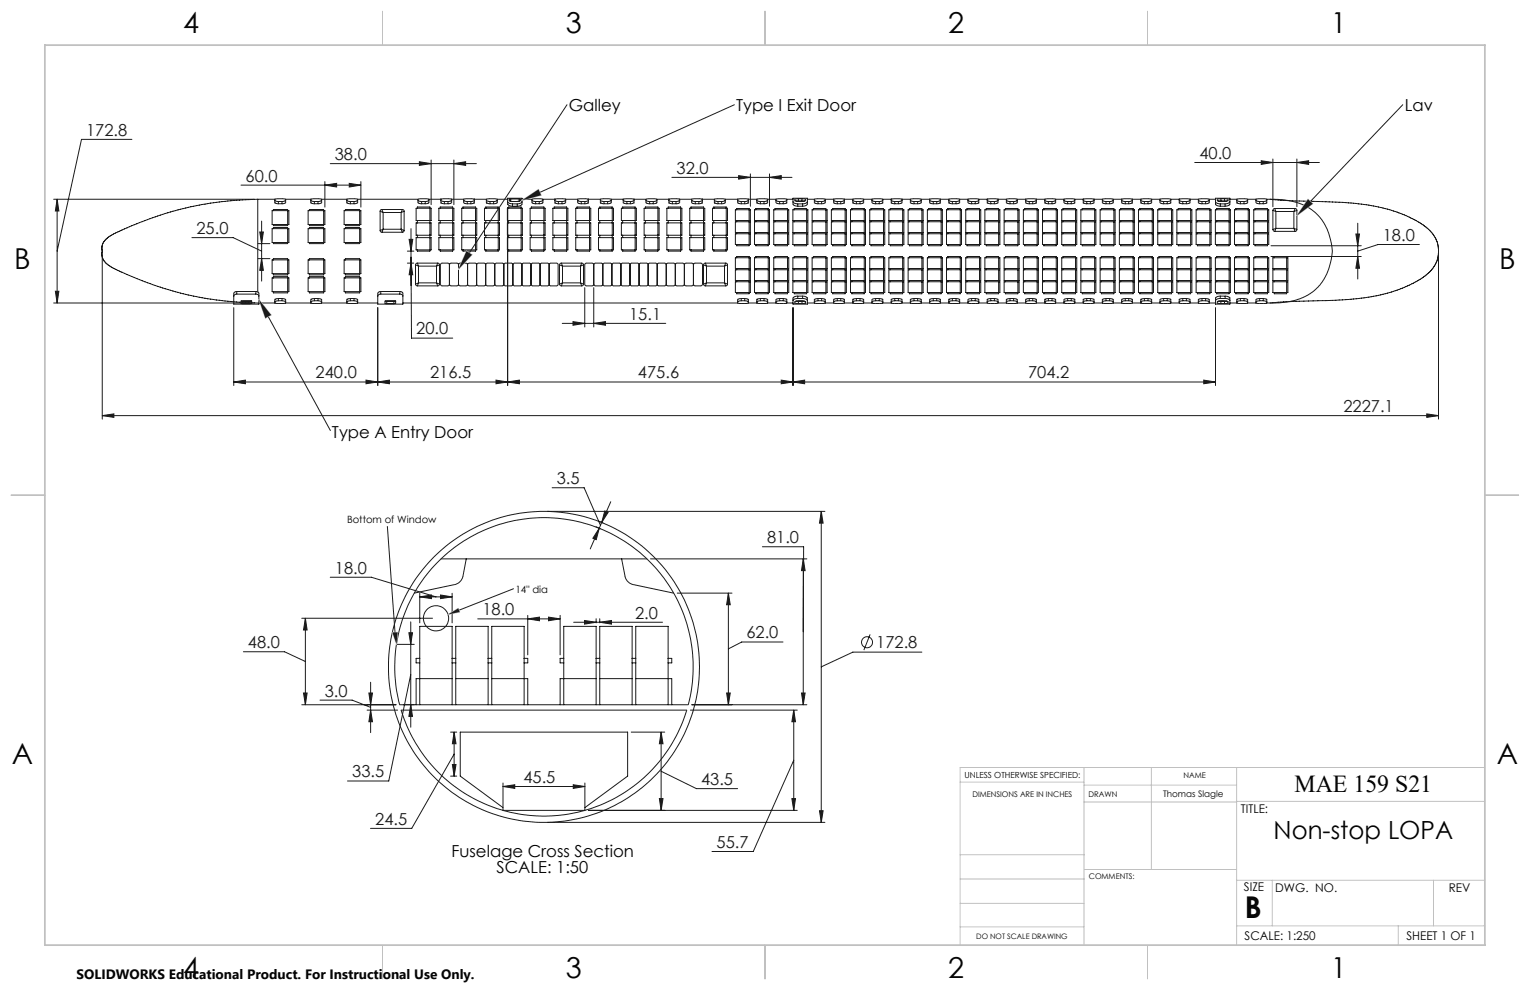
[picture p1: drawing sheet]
<svg xmlns="http://www.w3.org/2000/svg" width="432mm" height="279mm" viewBox="0 0 432 279" stroke-linecap="round" stroke-linejoin="round" font-family="sans-serif">
<defs><g id="words">
<text font-size="8.5" x="351.3" y="259">B</text>
<g font-size="8.1">
<text x="51.7" y="9.3">4</text>
<text x="159.7" y="9.3">3</text>
<text x="267.6" y="9.3">2</text>
<text x="375.6" y="9.3">1</text>
<text x="4" y="76">B</text>
<text x="423.1" y="76">B</text>
<text x="3.3" y="215.7">A</text>
<text x="422.4" y="215.7">A</text>
<text x="51.7" y="276">4</text>
<text x="159.7" y="276">3</text>
<text x="267.6" y="276">2</text>
<text x="375.6" y="276">1</text>
</g>
<text font-size="7.1" x="359.4" y="236.9">Non-stop LOPA</text>
<text font-size="6.9" x="365.3" y="223.6">MAE 159 S21</text>
<g font-size="4.7" fill="#010000">
<text x="160.5" y="31.4">Galley</text>
<text x="207.8" y="31.4">Type I Exit Door</text>
<text x="396.5" y="31.4">Lav</text>
<text x="93.7" y="123.7">Type A Entry Door</text>
<text x="127.4" y="241.9">Fuselage Cross Section</text>
<text x="140.2" y="246.4">SCALE: 1:50</text>
</g>
<g font-size="4.7" fill="#191924">
<text x="24.3" y="38.3">172.8</text>
<text x="94.5" y="45.1">38.0</text>
<text x="338.5" y="44.8">40.0</text>
<text x="69.3" y="51.2">60.0</text>
<text x="190.9" y="49">32.0</text>
<text x="55.5" y="66">25.0</text>
<text x="390.2" y="68">18.0</text>
<text x="117.5" y="94.4">20.0</text>
<text x="177.6" y="90.2">15.1</text>
<text x="89.1" y="106.8">240.0</text>
<text x="121.4" y="106.8">216.5</text>
<text x="180" y="106.8">475.6</text>
<text x="290.1" y="106.8">704.2</text>
<text x="379.1" y="116.3">2227.1</text>
<text x="157.1" y="136.6">3.5</text>
<text x="216.5" y="153.3">81.0</text>
<text x="94.5" y="161.9">18.0</text>
<text x="136.1" y="173.6">18.0</text>
<text x="179.2" y="174.6">2.0</text>
<text x="70" y="182.9">48.0</text>
<text x="210.6" y="180.2">62.0</text>
<text x="247.3" y="183">172.8</text>
<text x="91.6" y="196.6">3.0</text>
<text x="99.4" y="219.4">33.5</text>
<text x="147.7" y="220.9">45.5</text>
<text x="197.8" y="221.5">43.5</text>
<text x="105.9" y="232.7">24.5</text>
<text x="202.2" y="239.3">55.7</text>
</g>
<text font-size="3.8" x="21.6" y="276.3">SOLIDWORKS Educational Product. For Instructional Use Only.</text>
<g font-size="3.4">
<text x="350.2" y="229.5">TITLE:</text>
<text x="351.1" y="251.6">SIZE</text>
<text x="359.9" y="251.6">DWG. NO.</text>
<text x="408.9" y="251.7">REV</text>
<text x="351.2" y="265.2">SCALE: 1:250</text>
<text x="396.9" y="265.2">SHEET 1 OF 1</text>
</g>
<g font-size="2.8" fill="#010000">
<text x="97.9" y="147.5">Bottom of Window</text>
<text x="145.5" y="167.3">14&quot; dia</text>
</g>
<text font-size="2.5" x="328.3" y="224.9">Thomas Slagle</text>
<text font-size="2.4" x="272.2" y="219.7">UNLESS OTHERWISE SPECIFIED:</text>
<g font-size="2.2">
<text x="334" y="219.7">NAME</text>
<text x="274.4" y="224.9">DIMENSIONS ARE IN INCHES</text>
<text x="307.2" y="224.9">DRAWN</text>
<text x="307.3" y="248.1">COMMENTS:</text>
</g>
<text font-size="2.1" x="275.5" y="265.1">DO NOT SCALE DRAWING</text>
</g></defs>
<g fill="none" stroke="#191924" stroke-width=".28">
<path d="M37.2 39.3h-14.2l-6.9 31.6M160 29.6l-27.6 41.8M207.3 29.6l-54.9 24.7M395.9 29.6l-26.1 27.3M15.1 56.2h56.7M16.1 56.2l.5 3.3h-1zM16.1 56.2v29.3M68 52.2h33.8M72.7 56.2h4.9M72.7 56.2v26.2M72.7 56.2l-5.9 .3-7.4 .8a89.2 89.2 0 0 0-19.3 5.2 47.9 47.9 0 0 0-10 4.8 3.4 3.4 0 0 0-1.3 3.4 3.7 3.7 0 0 0 1.6 4 89.9 89.9 0 0 0 34.8 10.4l7.5 .4M76.8 59.4h4.7v4h-4.7z"/>
<path d="M77.2 59.4v-.3h4v4.6h-4v-.3M77.5 56.6l1.1 .3M77.5 56.3l2.1-.2 1 .2M77.5 56.3v.9l1.1 .3M78.6 56.9h1M78.6 57.5h1M78.6 56.9v.6M79.6 56.9v.6M80.6 56.6l-1 .3M87 59.4h4.7v4h-4.7zM87.3 59.4v-.3h4v4.6h-4v-.3M87.7 56.3v.9l1 .3"/>
<path d="M87.7 56.6l1 .3M87.7 56.3l2-.2 1.1 .2M87.7 56.2l-7.1 .1v.9l-1 .3M88.7 56.9h1M88.7 57.5h1M88.7 56.9v.6M89.7 56.9v.6M90.8 56.6l-1.1 .3M90.8 57.2l-.3 .2-.8 .1M91.7 52.2l3.3-.4v1zM91.7 51.3v7.2M93.2 46.2h41.2"/>
<path d="M97.1 59.4h4.7v4h-4.7zM97.5 59.4v-.3h4v4.6h-4v-.3M97.9 56.3v.9l1 .3M97.9 56.6l1 .3M97.9 56.3l2-.2 1 .2M97.9 56.2h-7.1v.9M98.6 51.8l3.2 .4-3.2 .6zM98.9 56.9h1M98.9 57.5h1M98.9 56.9v.6M99.9 56.9v.6M99.9 57.5l1-.3v-1l17.1 .1v.9l1 .3"/>
<path d="M100.9 56.6l-1 .3M101.8 51.3v7.2M107.3 59.6v5.5M107.3 59.6l.8 .4M107.8 59.1l-.4 .2-.1 .3M107.8 59.1l.3 .9M107.8 59.1h5.8M108.1 60v4.7M108.1 60h5.1M113.2 60v4.7M113.6 59.1l-.4 .9M113.6 59.1l.3 .2 .2 .3"/>
<path d="M114.1 59.6l-.9 .4M114.1 59.6v5.5M117.4 58.8h4.3v3.4h-4.3zM117.8 58.8v-.4h3.5v12.5h-3.5v-.4M118 56.6l1 .3M118 56.3l2-.2 1 .2M118.4 45.6l3.3 .6-3.3 .5zM119 56.9h1M119 57.5h1M119 56.9v.6M120 56.9v.6M121 56.2l3.4 .1v.9l1 .3"/>
<path d="M121 56.6l-1 .3M121 56.3v.9l-1 .3M121.7 45.2v12.5M123.9 58.8h4.2v3.4h-4.2zM124.2 58.8v-.4h3.5v12.5h-3.5v-.4M124.4 56.6l1 .3M124.4 56.3l2-.2 1.1 .2M125.4 56.9h1M125.4 57.5h1M125.4 56.9v.6M126.4 56.9v.6M126.4 57.5l1.1-.3v-1l3.3 .1v.9l1.1 .3"/>
<path d="M127.5 56.6l-1.1 .3M128.1 46.2l3.3-.6v1.1zM128.1 45.2v12.5M130.3 58.8h4.2v3.4h-4.2zM130.7 58.8v-.4h3.5v12.5h-3.5v-.4M130.8 56.6l1.1 .3M130.8 56.3l2.1-.2 1 .2M131.9 56.9h1M131.9 57.5h1M131.9 56.9v.6M132.9 56.9v.6M132.9 57.5l1-.3v-.9l3.4-.1v1l1 .3"/>
<path d="M133.9 56.6l-1 .3M136.7 58.8h4.3v3.4h-4.3zM137.1 58.8v-.4h3.5v12.5h-3.5v-.4M137.3 56.6l1 .3M137.3 56.3l2-.2 1 .2M138.3 56.9h1M138.3 57.5h1M138.3 56.9v.6M139.3 56.9v.6M140.3 56.6l-1 .3M143.2 58.8h4.2v3.4h-4.2M143.3 58.6v50.2"/>
<path d="M143.3 56.9l.5 .5 .8 .1M143.3 56.2l-3 .1v.9l-1 .3M143.5 58.8v-.4h3.6v12.5h-3.6v-.4M143.7 56.3v.3M143.7 56.6l1 .3M143.8 56.6l1 .3M143.8 56.3v.3M144.6 58.2l-.8-.1-.5-.4v-1.7h4l-.1 1.8-1.2 .4M144.6 58.2v-.7h1.4v.7M144.6 58.2h1.4M144.7 56.1l-1 .2M144.8 56.1l2 .2"/>
<path d="M144.8 56.1l-1 .2M145.7 56.1l1.1 .2M146.8 56.3l-.1 .4-1 .2M146.8 56.6l-.7 .3h-1.4M146.8 56.3v.3M147.3 56.9l-.4 .5-.9 .1M147.3 56.2l2.8 .1v.9l1.1 .3M149.6 58.8h4.2v3.4h-4.2zM150 58.8v-.4h3.5v12.5h-3.5v-.4M150.1 56.6l1.1 .3M150.1 56.3l2.1-.2 1 .2M151.2 56.9h1"/>
<path d="M151.2 57.5h1M151.2 56.9v.6M152.2 56.9v.6M153.2 56.2l3.4 .1v.9l1 .3M153.2 56.6l-1 .3M153.2 56.3v.9l-1 .3M156 58.8h4.3v3.4h-4.3zM156.4 58.8v-.4h3.5v12.5h-3.5v-.4M156.6 56.6l1 .3M156.6 56.3l2-.2 1 .2M157.6 56.9h1M157.6 57.5h1"/>
<path d="M157.6 56.9v.6M158.6 57.5l1-.3v-.9l3.4-.1v1l1 .3M158.6 56.9v.6M159.6 56.6l-1 .3M162.5 58.8h4.2v3.4h-4.2zM162.8 58.8v-.4h3.6v12.5h-3.6v-.4M163 56.6l1 .3M163 56.3l2.1-.2 1 .2M164 56.9h1.1M164 57.5h1.1M164 56.9v.6M165.1 57.5l1-.3v-1l3.3 .1v.9l1.1 .3"/>
<path d="M165.1 56.9v.6M166.1 56.6l-1 .3M168.9 58.8h4.2v3.4h-4.2zM169.3 58.8v-.4h3.5v12.5h-3.5v-.4M169.4 56.6l1.1 .3M169.4 56.3l2.1-.2 1 .2M170.5 56.9h1M170.5 57.5h1M170.5 56.9v.6M171.5 57.5l1-.3v-.9l3.4-.1v1.1l1 .2M171.5 56.9v.6M172.5 56.6l-1 .3"/>
<path d="M175.4 58.8h4.2v3.4h-4.2zM175.7 58.8v-.4h3.5v12.5h-3.5v-.4M175.9 56.6l1 .3M175.9 56.3l2-.2 1 .2M176.9 56.9h1M176.9 57.5h1M176.9 56.9v.6M177.9 56.9v.6M177.9 57.5l1-.3v-.9l3.4-.1v1l1 .3M178.9 56.6l-1 .3M181.8 58.8h4.2v3.4h-4.2zM182.1 58.8v-.4h3.6v12.5h-3.6v-.4"/>
<path d="M182.3 56.6l1 .3M182.3 56.3l2.1-.2 1 .2M183.3 56.9h1.1M183.3 57.5h1.1M183.3 56.9v.6M184.4 56.9v.6M185.3 56.2l3.5 .1v.9l1 .3M185.4 56.6l-1 .3M185.4 56.3v.9l-1 .3M188.2 58.8h4.2v3.4h-4.2zM188.6 58.8v-.4h3.5v12.5h-3.5v-.4M188.8 56.6l1 .3"/>
<path d="M188.8 56.3l2-.2 1 .2M189.6 50.1h33.9M189.8 56.9h1M189.8 57.5h1M189.8 56.9v.6M190.8 57.5l1-.3v-.9l3.4-.1v1l1 .3M190.8 56.9v.6M191.8 56.6l-1 .3M194.7 58.8h4.2v3.4h-4.2zM195 58.8v-.4h3.5v12.5h-3.5v-.4M195.2 56.6l1 .3M195.2 56.3l2-.2 1 .2"/>
<path d="M196.2 56.9h1M196.2 57.5h1M196.2 56.9v.6M197.2 57.5l1-.3v-.9l3.4-.1v1l1 .3M197.2 56.9v.6M198.2 56.6l-1 .3M201.1 58.8h4.2v3.4h-4.2zM201.4 58.8v-.4h3.6v12.5h-3.6v-.4M201.6 56.6l1 .3M201.6 56.3l2.1-.2 1 .2M202.6 56.9h1.1M202.6 57.5h1.1"/>
<path d="M202.6 56.9v.6M203.7 57.5l1-.3v-1l3.5 .1v1l1 .2M203.7 56.9v.6M204.7 56.6l-1 .3M207.5 59.2h4.3v3h-4.3zM207.9 59.2v-.4h3.5v10.6h-3.5v-.4M208.2 56.6l1 .3M208.2 56.3l2-.2 1 .2M208.5 49.6l3.3 .5-3.3 .5zM209.2 56.9h1M209.2 57.5h1M209.2 56.9v.6"/>
<path d="M210.2 56.9v.6M211.2 56.6l-1 .3M211.8 49.1v9.1M212.9 59.2h4.3v3h-4.3zM213.3 59.2v-.4h3.5v10.6h-3.5v-.4M213.6 56.6l1 .3M213.6 56.3l2-.2 1 .2M213.6 56.3v.9l1 .3M213.6 56.2l-2.4 .1v.9l-1 .3M214.6 56.9h1M214.6 57.5h1M214.6 56.9v.6"/>
<path d="M215.6 57.5l1-.3v-1l2.4 .1v.9l1 .3M215.6 56.9v.6M216.6 56.6l-1 .3M217.2 50.1l3.3-.5v1zM217.2 49.1v9.1M218.4 59.2h4.2v3h-4.2zM218.7 59.2v-.4h3.6v10.6h-3.6v-.4M219 56.6l1 .3M219 56.3l2.1-.2 .9 .2M220 56.9h1.1M220 57.5h1.1M220 56.9v.6"/>
<path d="M221.1 56.9v.6M222 56.6l-.9 .3M223.8 59.2h4.2v3h-4.2zM223.8 56.9l.5 .5 .8 .1M223.8 56.2l-1.8 .1v.9l-.9 .3M224.2 59.2v-.4h3.4v10.6h-3.4v-.4M224.3 56.6l.7 .3h1.6l.8-.3M224.3 56.3v.3M225.1 58.2l-.8-.1-.5-.4v-1.7h4.1l-.1 1.7-.6 .4-.7 .1M225.1 58.2v-.7h1.4v.7M225.1 58.2h1.4M225.3 56.7l-.7 .1"/>
<path d="M225.3 56.1l-1 .2M225.3 56.1h1M225.3 56.1v.6h1v-.6M226.3 56.7l.8 .1M226.3 56.1l1.1 .2M227.4 56.3v.3M227.9 56.9l-.5 .5-.9 .1M227.9 56.2l1.9 .1v.9l1.1 .3M229.2 59.2h4.2v3h-4.2zM229.6 59.2v-.4h3.5v10.6h-3.5v-.4M229.8 56.6l1.1 .3M229.8 56.3l2.1-.2 1 .2"/>
<path d="M230.9 56.9h1M230.9 57.5h1M230.9 56.9v.6M231.9 57.5l1-.3v-1l2.4 .1v1l1 .2M231.9 56.9v.6M232.9 56.6l-1 .3M234.6 59.2h4.3v3h-4.3zM235 59.2v-.4h3.5v10.6h-3.5v-.4M235.3 56.6l1 .3M235.3 56.3l2-.2 1 .2M236.3 56.9h1M236.3 57.5h1"/>
<path d="M236.3 56.9v.6M237.3 56.9v.6M238.3 56.6l-1 .3M240 59.2h4.3v3h-4.3zM240.4 59.2v-.4h3.5v10.6h-3.5v-.4M240.7 56.6l1 .3M240.7 56.3l2-.2 1 .2M240.7 56.3v.9l1 .3M240.7 56.2l-2.4 .1v.9l-1 .3M241.7 56.9h1M241.7 57.5h1M241.7 56.9v.6"/>
<path d="M242.7 57.5l1-.3v-1l2.4 .1v.9l1 .3M242.7 56.9v.6M243.7 56.6l-1 .3M245.5 59.2h4.2v3h-4.2zM245.8 59.2v-.4h3.5v10.6h-3.5v-.4M246.1 56.6l1 .3M246.1 56.3l2-.2 1 .2M247.1 56.9h1M247.1 57.5h1M247.1 56.9v.6M248.1 57.5l1-.3v-1l2.4 .1v.9l1 .3M248.1 56.9v.6"/>
<path d="M249.1 56.6l-1 .3M250.9 59.2h4.2v3h-4.2zM251.2 59.2v-.4h3.5v10.6h-3.5v-.4M251.5 56.6l1 .3M251.5 56.3l2-.2 1.1 .2M252.5 56.9h1M252.5 57.5h1M252.5 56.9v.6M253.5 57.5l1-.2 .1-1 2.4-.1-.1 1 1.1 .3M253.5 56.9v.6M254.6 56.6l-1.1 .3M256.3 59.2h4.2v3h-4.2z"/>
<path d="M256.6 59.2v-.4h3.6v10.6h-3.6v-.4M256.9 56.6l1.1 .3M256.9 56.3l2.1-.2 1 .2M258 56.9h1M258 57.5h1M258 56.9v.6M259 57.5l1-.3v-1l2.4 .1v1l1 .2M259 56.9v.6M260 56.6l-1 .3M261.7 59.2h4.3v3h-4.3zM262.1 59.2v-.4h3.5v10.6h-3.5v-.4M262.4 56.6l1 .3"/>
<path d="M262.4 56.3l2-.2 1 .2M263.4 56.9h1M263.4 57.5h1M263.4 56.9v.6M264.4 56.9v.6M265.4 56.6l-1 .3M267.1 59.2h4.3v3h-4.3zM267.5 59.2v-.4h3.5v10.6h-3.5v-.4M267.8 56.6l1 .3M267.8 56.3l2-.2 1 .2M267.8 56.3v.9l1 .3M267.8 56.2l-2.4 .1v.9l-1 .3"/>
<path d="M268.8 56.9h1M268.8 57.5h1M268.8 56.9v.6M269.8 57.5l1-.3v-1l2.4 .1v.9l1 .3M269.8 56.9v.6M270.8 56.6l-1 .3M272.6 59.2h4.2v3h-4.2zM272.9 59.2v-.4h3.5v10.6h-3.5v-.4M273.2 56.6l1 .3M273.2 56.3l2-.2 1 .2M274.2 56.9v.6M274.2 56.9h1"/>
<path d="M274.2 57.5h1M275.2 57.5l1-.3v-.9l2.4-.1v1l1 .3M275.2 56.9v.6M276.2 56.6l-1 .3M278 59.2h4.2v3h-4.2zM278.3 59.2v-.4h3.5v10.6h-3.5v-.4M278.6 56.6l1 .3M278.6 56.3l2-.2 1.1 .2M279.6 56.9h1M279.6 57.5h1M279.6 56.9v.6M280.6 57.5l1-.2 .1-1.1 2.3 .1v.9l1 .3"/>
<path d="M280.6 56.9v.6M281.7 56.6l-1.1 .3M283.4 59.2h4.2v3h-4.2zM283.7 59.2v-.4h3.6v10.6h-3.6v-.4M284 56.6l1 .3M284 56.3l2.1-.2 1 .2M285 56.9h1.1M285 57.5h1.1M285 56.9v.6M286.1 57.5l1-.3v-.9l2.4-.1v1.1l1 .2M286.1 56.9v.6M287.1 56.6l-1 .3"/>
<path d="M288.8 59.2h4.3v3h-4.3zM289.2 59.2v-.4h3.5v10.6h-3.5v-.4M289.5 56.6l1 .3M289.5 56.3l2-.2 1 .2M290.5 56.9h1M290.5 57.5h1M290.5 56.9v.6M291.5 56.9v.6M292.5 56.6l-1 .3M294.2 59.2h4.3v3h-4.3zM294.6 59.2v-.4h3.5v10.6h-3.5v-.4M294.9 56.6l1 .3"/>
<path d="M294.9 56.3l2-.2 1 .2M294.9 56.3v.9l1 .3M294.9 56.2l-2.4 .1v.9l-1 .3M295.9 56.9h1M295.9 57.5h1M295.9 56.9v.6M296.9 57.5l1-.3v-.9l2.4-.1v1l1 .3M296.9 56.9v.6M297.9 56.6l-1 .3M299.6 59.2h4.3v3h-4.3zM300 59.2v-.4h3.5v10.6h-3.5v-.4M300.3 56.6l1 .3"/>
<path d="M300.3 56.3l2-.2 1 .2M301.3 56.9h1M301.3 57.5h1M301.3 56.9v.6M302.3 57.5l1-.3v-1l2.4 .1v.9l1 .3M302.3 56.9v.6M303.3 56.6l-1 .3M305 59.2h4.3v3h-4.3zM305.4 59.2v-.4h3.5v10.6h-3.5v-.4M305.7 56.6l1 .3M305.7 56.3l2-.2 1.1 .2M306.7 56.9h1"/>
<path d="M306.7 57.5h1M306.7 56.9v.6M307.7 57.5l1-.2 .1-1 2.4-.1-.1 1 1 .3M307.7 56.9v.6M308.8 56.6l-1.1 .3M310.5 59.2h4.2v3h-4.2zM310.8 59.2v-.4h3.6v10.6h-3.6v-.4M311.1 56.6l1 .3M311.1 56.3l2.1-.2 1 .2M312.1 56.9h1.1M312.1 57.5h1.1M312.1 56.9v.6"/>
<path d="M313.2 57.5l1-.3-.1-1 2.4 .1 .1 1 1 .2M313.2 56.9v.6M314.2 56.6l-1 .3M315.9 59.2h4.2v3h-4.2zM316.3 59.2v-.4h3.5v10.6h-3.5v-.4M316.5 56.6l1.1 .3M316.5 56.3l2.1-.2 1 .2M317.6 56.9h1M317.6 57.5h1M317.6 56.9v.6M318.6 56.9v.6M319.6 56.6l-1 .3"/>
<path d="M321.3 59.2h4.2v3h-4.2zM321.7 59.2v-.4h3.5v10.6h-3.5v-.4M321.9 56.6l1.1 .3M321.9 56.3l2.1-.2 1 .2M321.9 56.3l.1 .9 1 .3M322 56.2l-2.4 .1v.9l-1 .3M323 56.9h1M323 57.5h1M323 56.9v.6M324 57.5l1-.3v-1l2.4 .1v.9l1 .3M324 56.9v.6M325 56.6l-1 .3"/>
<path d="M326.7 59.2h4.3v3h-4.3zM327.1 59.2v-.4h3.5v10.6h-3.5v-.4M327.4 56.6l1 .3M327.4 56.3l2-.2 1 .2M328.4 56.9h1M328.4 57.5h1M328.4 56.9v.6M329.4 57.5l1-.3v-.9l2.4-.1v1l1 .3M329.4 56.9v.6M330.4 56.6l-1 .3M332.1 59.2h4.3v3h-4.3zM332.5 59.2v-.4h3.5v10.6h-3.5v-.4"/>
<path d="M332.8 56.6l1 .3M332.8 56.3l2-.2 1 .2M333.8 56.9h1M333.8 57.5h1M333.8 56.9v.6M334.8 57.5l1-.2v-1l2.4-.1v1l1 .3M334.8 56.9v.6M335.8 56.6l-1 .3M337.2 45.9h35.2M337.6 59.2h4.2v3h-4.2zM337.9 59.2v-.4h3.6v10.6h-3.6v-.4M338.2 56.6l1 .3"/>
<path d="M338.2 56.3l2.1-.2 1 .2M339.2 56.9h1.1M339.2 57.5h1.1M339.2 56.9v.6M340.3 56.9v.6M341.3 56.6l-1 .3M343 59.2h4.2v3h-4.2zM343 56.9l.5 .5 .9 .1M343 56.2l-1.7 .1v.9l-1 .3M343.4 59.2v-.4h3.5v10.6h-3.5v-.4M343.5 56.3v.3M343.5 56.6l.8 .3h1.6l.7-.3"/>
<path d="M344.4 58.2v-.7h1.4v.7M344.4 58.2h1.4M344.4 58.2l-.6-.1-.7-.4-.1-1.7h4.1v1.7l-.6 .4-.7 .1M344.6 56.7l-.8 .1M344.6 56.1l-1.1 .2M344.6 56.1h1M344.6 56.1v.6h1v-.6M345.6 56.7l.7 .1M345.6 56.1l1 .2M346.6 56.3v.3M347.1 56.9l-.4 .5-.9 .1M347.1 56.2h2"/>
<path d="M348.4 59.2h4.2v3h-4.2zM348.8 59.2v-.4h3.5v10.6h-3.5v-.4M349 56.6l1.1 .3M349 56.3l2.1-.2 1 .2M349 56.3l.1 .9 1 .3M350.1 56.9h1M350.1 57.5h1M350.1 56.9v.6M351.1 56.9v.6M351.1 57.5l1-.3v-1l2.4 .1v.9l1 .3M352.1 56.6l-1 .3M353.8 59.2h4.3v3h-4.3z"/>
<path d="M354.2 59.2v-.4h3.5v10.6h-3.5v-.4M354.5 56.6l1 .3M354.5 56.3l2-.2 1 .2M355.5 56.9h1M355.5 57.5h1M355.5 56.9v.6M356 45.4l3.2 .5-3.2 .5zM356.5 56.9v.6M357.5 56.6l-1 .3M358.4 56.2l5.5 .5 9.3 .2a63 63 0 0 1 21.6 3.2 19.6 19.6 0 0 1 10 6.6l.9 1.9 .3 2.7a8 8 0 0 1-2.6 5.5l-1.2 1.1a39.1 39.1 0 0 1-19.4 6.4l-24.4 1.2M358.4 56.2l3.2 .1 2.7 .4 2.6 .7 2.7 1.4 1.6 1.2 1.9 2.1 1.4 2.5 .8 2.4a14.5 14.5 0 0 1-1.4 11.3l-1.3 2.1-1.4 1.3-1.4 1.1-2.1 1.2-2.3 .8-2.1 .4-4.9 .3M358.4 56.2l-.9 .1v.9l-1 .3"/>
<path d="M359.2 44.9v13.4M359.8 58.8l.3 .9M359.8 58.8h5.7M359.8 58.8l-.6 .6M360.1 59.7v4.8M360.1 59.7h5.1M360.1 59.7l-.9-.3v5.4M365.2 59.7l.8-.3v5.4M365.2 59.7v4.8M365.5 58.8l.5 .6M365.5 58.8l-.3 .9M366 45.9l3.3-.5v1z"/>
<path d="M366 44.9v13.4M28.9 71.9v46.4M54.2 67.1h11.6l8 3.8M72.8 73h3.4M72.8 68.8h3.4M73.3 65.5h1l-.5 3.3zM73.8 62.4v16.9M73.8 73l.5 3.3h-1zM76.8 78.4h4.7v3.9h-4.7zM76.8 73.3h4.7v3.9h-4.7zM76.8 64.5h4.7v3.9h-4.7zM77.2 64.5v-.3h4v4.6h-4v-.4"/>
<path d="M77.2 73.3v-.3h4v4.6h-4v-.4M77.2 78.4v-.3h4v4.6h-4v-.4M87 64.5h4.7v3.9h-4.7zM87 73.3h4.7v3.9h-4.7zM87 78.4h4.7v3.9h-4.7zM87.3 64.5v-.3h4v4.6h-4v-.4M87.3 73.3v-.3h4v4.6h-4v-.4M87.3 78.4v-.3h4v4.6h-4v-.4M97.1 64.5h4.7v3.9h-4.7zM97.1 73.3h4.7v3.9h-4.7zM97.1 78.4h4.7v3.9h-4.7zM97.5 64.5v-.3h4v4.6h-4v-.4"/>
<path d="M97.5 73.3v-.3h4v4.6h-4v-.4M97.5 78.4v-.3h4v4.6h-4v-.4M107.3 65.1l.1 .3 .4 .1M107.8 65.5h5.8M108.1 64.7h5.1M108.1 64.7l-.8 .4M108.1 64.7l-.3 .8M113.2 64.7l.9 .4M113.2 64.7l.4 .8M114.1 65.1l-.2 .3-.3 .1M115 74.3h1.8M115 70.9h1.8"/>
<path d="M115.5 67.6h1l-.5 3.3zM116 64.5v16.1M116 72.6l.1 22.8h11.7M116 74.3l.5 3.2h-1zM117.4 62.9h4.3v3.5h-4.3zM117.4 67.1h4.3v3.4h-4.3zM117.8 62.2v.7M117.8 66.4v.7M117.8 74.3l-.5 .5M118.1 75.1l-.3-.8h5.7l-.3 .8M118.1 79.8l-.3 .9h5.7l-.3-.9M118.1 79.8h5.1"/>
<path d="M118.1 75.1h5.1M118.1 75.1l-.8-.3v5.4l.8-.4M118.1 75.1v4.7M123.2 75.1l.8-.3v5.4l-.8-.4M123.2 75.1v4.7M123.5 74.3l.5 .2v.3M123.9 62.9h4.2v3.5h-4.2zM123.9 67.1h4.2v3.4h-4.2zM124.2 62.2v.7M124.2 66.4v.7M124.3 74.8v5.4M124.8 74.3h1.5"/>
<path d="M124.8 74.3l-.5 .5M126.3 74.3h.3l.2 .5 .6-.5M126.8 74.8v5.4M127.4 74.3h1.5M128.9 74.3l.4 .1 .1 .4 .5-.5M129.4 74.8v5.4M129.9 74.3h1.5M130.3 62.9h4.2v3.5h-4.2zM130.3 67.1h4.2v3.4h-4.2zM130.7 62.2v.7M130.7 66.4v.7M131.4 74.3h.3l.2 .5"/>
<path d="M131.9 74.8v5.4M132 74.8v5.4M132.5 74.3l-.4 .1-.1 .4M132.5 74.3h1.5M134 74.3l.4 .1 .1 .4 .5-.5M134.5 74.8v5.4M135 74.3h1.6M136.6 74.3l.5 .5 .1-.4 .4-.1M136.7 62.9h4.3v3.5h-4.3zM136.7 67.1h4.3v3.4h-4.3zM137.1 74.8v5.4M137.1 62.2v.7"/>
<path d="M137.1 66.4v.7M137.6 74.3h1.5M139.1 74.3l.4 .1 .1 .4 .6-.5M139.6 74.8v5.4M140.2 74.3h1.5M141.7 74.3h.3l.2 .5M142.2 74.8v5.4M142.7 74.3l-.4 .1-.1 .4M142.7 74.3h1.5M143.2 62.9h4.2v3.5h-4.2M143.2 67.1h4.2v3.4h-4.2M143.5 62.2v.7"/>
<path d="M143.5 66.4v.7M144.2 74.3l.4 .1 .1 .4 .6-.5M144.7 74.8v5.4M145.3 74.3h1.5M146.8 74.3h.3l.2 .5 .5-.5M147.3 74.8v5.4M147.8 74.3h1.5M149.3 74.3l.4 .1 .2 .4 .5-.5M149.6 62.9h4.2v3.5h-4.2zM149.6 67.1h4.2v3.4h-4.2zM149.9 74.8v5.4M150 62.2v.7"/>
<path d="M150 66.4v.7M150.4 74.3h1.5M151.9 74.3h.3l.2 .5M152.4 74.8v5.4M152.9 74.3l-.3 .1-.2 .4M152.9 74.3h1.5M154.4 74.3l.4 .1 .2 .4 .1-.4 .4-.1M155 74.8v5.4M155.5 74.3h1.5M156 62.9h4.3v3.5h-4.3zM156 67.1h4.3v3.4h-4.3zM156.4 62.2v.7"/>
<path d="M156.4 66.4v.7M157 74.3h.3l.2 .5M157.5 74.8v5.4M158.4 74.3l-.5 .5M158.8 75.1l-.4-.8h5.8l-.4 .8M158.8 79.8l-.4 .9h5.8l-.4-.9M158.8 79.8h5M158.8 75.1v4.7M158.8 75.1h5M158.8 75.1l-.9-.3v5.4l.9-.4M162.5 62.9h4.2v3.5h-4.2zM162.5 67.1h4.2v3.4h-4.2z"/>
<path d="M162.8 62.2v.7M162.8 66.4v.7M163.8 75.1v4.7M163.8 75.1l.9-.3v5.4l-.9-.4M164.2 74.3l.3 .1 .2 .4M165 74.8v5.4M165.5 74.3l-.4 .2-.1 .3M165.5 74.3h1.5M167 74.3l.4 .1 .2 .4 .5-.5M167.6 74.8v5.4M168.1 74.3h1.5M168.9 62.9h4.2v3.5h-4.2z"/>
<path d="M168.9 67.1h4.2v3.4h-4.2zM169.3 62.2v.7M169.3 66.4v.7M169.6 74.3l.4 .1 .1 .4M170.1 74.8v5.4M170.6 74.3l-.4 .2-.1 .3M170.6 74.3h1.6M172.2 74.3l.3 .1 .2 .4 .5-.5M172.7 74.8v5.4M173.2 74.3h1.5M174.7 74.3l.4 .1 .1 .4 .6-.5M175.2 74.8v5.4"/>
<path d="M175.4 62.9h4.2v3.5h-4.2zM175.4 67.1h4.2v3.4h-4.2zM175.7 62.2v.7M175.7 66.4v.7M175.8 74.3h1.5M177.3 74.3l.4 .1 .1 .4 .5-.5M177.8 74.8v5.4M178.3 74.3h1.5M179.8 74.3l.4 .1 .1 .4M180.3 74.8v5.4M180.4 74.8v5.4M180.9 74.3l-.5 .2v.3"/>
<path d="M180.9 74.3h1.5M181.8 62.9h4.2v3.5h-4.2zM181.8 67.1h4.2v3.4h-4.2zM182.1 62.2v.7M182.1 66.4v.7M182.4 74.3l.4 .1 .1 .4 .2-.4 .3-.1M182.9 74.8v5.4M183.4 74.3h1.6M185 74.3l.3 .1 .2 .4 .5-.5M185.5 74.8v5.4M186 74.3h1.5M187.5 74.3l.4 .1 .1 .4 .2-.4 .4-.1"/>
<path d="M188 74.8v5.4M188.2 62.9h4.2v3.5h-4.2zM188.2 67.1h4.2v3.4h-4.2zM188.6 74.3h1.5M188.6 62.2v.7M188.6 66.4v.7M190.1 74.3l.3 .1 .2 .4M190.6 74.8v5.4M191.1 74.3h-.3l-.2 .5M191.1 74.3h1.5M192.6 74.3l.5 .5 .2-.4 .4-.1M193.1 74.8v5.4"/>
<path d="M193.7 74.3h1.5M194.7 62.9h4.2v3.5h-4.2zM194.7 67.1h4.2v3.4h-4.2zM195 62.2v.7M195 66.4v.7M195.2 74.3l.5 .5 .2-.5h.3M195.7 74.8v5.4M196.2 74.3h1.5M197.7 74.3l.6 .5M198.3 74.8v5.4M199.1 74.3l-.6 .5M199.4 75.1l-.3-.8h5.7l-.3 .8"/>
<path d="M199.4 79.8l-.3 .9h5.7l-.3-.9M199.4 79.8h5.1M199.4 75.1h5.1M199.4 75.1l-.9-.3v5.4l.9-.4M199.4 75.1v4.7M201.1 62.9h4.2v3.5h-4.2zM201.1 67.1h4.2v3.4h-4.2zM201.4 62.2v.7M201.4 66.4v.7M204.5 75.1l.8-.3v5.4l-.8-.4M204.5 75.1v4.7M204.8 74.3l.4 .2 .1 .3"/>
<path d="M207.5 62.6h4.3v3h-4.3zM207.5 66h4.3v3h-4.3zM207.5 72.7h4.3v3.1h-4.3zM207.5 76.1h4.3v3.1h-4.3zM207.5 79.5h4.3v3h-4.3zM207.9 72.7v-.3h3.5v10.5h-3.5v-.4M207.9 62.2v.4M207.9 65.6v.4M207.9 75.8v.3M207.9 79.2v.3M212.9 62.6h4.3v3h-4.3zM212.9 66h4.3v3h-4.3z"/>
<path d="M212.9 72.7h4.3v3.1h-4.3zM212.9 76.1h4.3v3.1h-4.3zM212.9 79.5h4.3v3h-4.3zM213.3 72.7v-.3h3.5v10.5h-3.5v-.4M213.3 62.2v.4M213.3 65.6v.4M213.3 75.8v.3M213.3 79.2v.3M218.4 66h4.2v3h-4.2zM218.4 62.6h4.2v3h-4.2zM218.4 72.7h4.2v3.1h-4.2zM218.4 76.1h4.2v3.1h-4.2z"/>
<path d="M218.4 79.5h4.2v3h-4.2zM218.7 72.7v-.3h3.6v10.5h-3.6v-.4M218.7 62.2v.4M218.7 65.6v.4M218.7 75.8v.3M218.7 79.2v.3M223.8 62.6h4.2v3h-4.2zM223.8 66h4.2v3h-4.2zM223.8 72.7h4.2v3.1h-4.2zM223.8 76.1h4.2v3.1h-4.2zM223.8 79.5h4.2v3h-4.2zM224.2 72.7v-.3h3.4v10.5h-3.4v-.4"/>
<path d="M224.2 62.2v.4M224.2 65.6v.4M224.2 75.8v.3M224.2 79.2v.3M229.2 66h4.2v3h-4.2zM229.2 62.6h4.2v3h-4.2zM229.2 76.1h4.2v3.1h-4.2zM229.2 72.7h4.2v3.1h-4.2zM229.2 79.5h4.2v3h-4.2zM229.6 72.7v-.3h3.5v10.5h-3.5v-.4M229.6 62.2v.4M229.6 65.6v.4"/>
<path d="M229.6 75.8v.3M229.6 79.2v.3M234.6 66h4.3v3h-4.3zM234.6 62.6h4.3v3h-4.3zM234.6 76.1h4.3v3.1h-4.3zM234.6 72.7h4.3v3.1h-4.3zM234.6 79.5h4.3v3h-4.3zM235 72.7v-.3h3.5v10.5h-3.5v-.4M235 62.2v.4M235 65.6v.4M235 75.8v.3M235 79.2v.3"/>
<path d="M240 66h4.3v3h-4.3zM240 62.6h4.3v3h-4.3zM240 76.1h4.3v3.1h-4.3zM240 72.7h4.3v3.1h-4.3zM240 79.5h4.3v3h-4.3zM240.4 72.7v-.3h3.5v10.5h-3.5v-.4M240.4 62.2v.4M240.4 65.6v.4M240.4 75.8v.3M240.4 79.2v.3M245.5 66h4.2v3h-4.2zM245.5 62.6h4.2v3h-4.2z"/>
<path d="M245.5 72.7h4.2v3.1h-4.2zM245.5 76.1h4.2v3.1h-4.2zM245.5 79.5h4.2v3h-4.2zM245.8 72.7v-.3h3.5v10.5h-3.5v-.4M245.8 62.2v.4M245.8 65.6v.4M245.8 75.8v.3M245.8 79.2v.3M250.9 66h4.2v3h-4.2zM250.9 62.6h4.2v3h-4.2zM250.9 76.1h4.2v3.1h-4.2zM250.9 72.7h4.2v3.1h-4.2z"/>
<path d="M250.9 79.5h4.2v3h-4.2zM251.2 72.7v-.3h3.5v10.5h-3.5v-.4M251.2 62.2v.4M251.2 65.6v.4M251.2 75.8v.3M251.2 79.2v.3M256.3 66h4.2v3h-4.2zM256.3 62.6h4.2v3h-4.2zM256.3 76.1h4.2v3.1h-4.2zM256.3 72.7h4.2v3.1h-4.2zM256.3 79.5h4.2v3h-4.2zM256.6 72.7v-.3h3.6v10.5h-3.6v-.4"/>
<path d="M256.6 62.2v.4M256.6 65.6v.4M256.6 75.8v.3M256.6 79.2v.3M261.7 66h4.3v3h-4.3zM261.7 62.6h4.3v3h-4.3zM261.7 76.1h4.3v3.1h-4.3zM261.7 72.7h4.3v3.1h-4.3zM261.7 79.5h4.3v3h-4.3zM262.1 72.7v-.3h3.5v10.5h-3.5v-.4M262.1 62.2v.4M262.1 65.6v.4"/>
<path d="M262.1 75.8v.3M262.1 79.2v.3M267.1 66h4.3v3h-4.3zM267.1 62.6h4.3v3h-4.3zM267.1 76.1h4.3v3.1h-4.3zM267.1 72.7h4.3v3.1h-4.3zM267.1 79.5h4.3v3h-4.3zM267.5 72.7v-.3h3.5v10.5h-3.5v-.4M267.5 62.2v.4M267.5 65.6v.4M267.5 75.8v.3M267.5 79.2v.3"/>
<path d="M272.6 66h4.2v3h-4.2zM272.6 62.6h4.2v3h-4.2zM272.6 76.1h4.2v3.1h-4.2zM272.6 72.7h4.2v3.1h-4.2zM272.6 79.5h4.2v3h-4.2zM272.9 72.7v-.3h3.5v10.5h-3.5v-.4M272.9 62.2v.4M272.9 65.6v.4M272.9 75.8v.3M272.9 79.2v.3M278 66h4.2v3h-4.2zM278 62.6h4.2v3h-4.2z"/>
<path d="M278 76.1h4.2v3.1h-4.2zM278 72.7h4.2v3.1h-4.2zM278 79.5h4.2v3h-4.2zM278.3 72.7v-.3h3.5v10.5h-3.5v-.4M278.3 62.2v.4M278.3 65.6v.4M278.3 75.8v.3M278.3 79.2v.3M283.4 66h4.2v3h-4.2zM283.4 62.6h4.2v3h-4.2zM283.4 76.1h4.2v3.1h-4.2zM283.4 72.7h4.2v3.1h-4.2z"/>
<path d="M283.4 79.5h4.2v3h-4.2zM283.7 72.7v-.3h3.6v10.5h-3.6v-.4M283.7 62.2v.4M283.7 65.6v.4M283.7 75.8v.3M283.7 79.2v.3M288.8 66h4.3v3h-4.3zM288.8 62.6h4.3v3h-4.3zM288.8 76.1h4.3v3.1h-4.3zM288.8 72.7h4.3v3.1h-4.3zM288.8 79.5h4.3v3h-4.3zM289.2 72.7v-.3h3.5v10.5h-3.5v-.4"/>
<path d="M289.2 62.2v.4M289.2 65.6v.4M289.2 75.8v.3M289.2 79.2v.3M294.2 66h4.3v3h-4.3zM294.2 62.6h4.3v3h-4.3zM294.2 76.1h4.3v3.1h-4.3zM294.2 72.7h4.3v3.1h-4.3zM294.2 79.5h4.3v3h-4.3zM294.6 72.7v-.3h3.5v10.5h-3.5v-.4M294.6 62.2v.4M294.6 65.6v.4"/>
<path d="M294.6 75.8v.3M294.6 79.2v.3M299.6 66h4.3v3h-4.3zM299.6 62.6h4.3v3h-4.3zM299.6 72.7h4.3v3.1h-4.3zM299.6 76.1h4.3v3.1h-4.3zM299.6 79.5h4.3v3h-4.3zM300 72.7v-.3h3.5v10.5h-3.5v-.4M300 62.2v.4M300 65.6v.4M300 75.8v.3M300 79.2v.3"/>
<path d="M305 66h4.3v3h-4.3zM305 62.6h4.3v3h-4.3zM305 76.1h4.3v3.1h-4.3zM305 72.7h4.3v3.1h-4.3zM305 79.5h4.3v3h-4.3zM305.4 72.7v-.3h3.5v10.5h-3.5v-.4M305.4 62.2v.4M305.4 65.6v.4M305.4 75.8v.3M305.4 79.2v.3M310.5 66h4.2v3h-4.2zM310.5 62.6h4.2v3h-4.2z"/>
<path d="M310.5 76.1h4.2v3.1h-4.2zM310.5 72.7h4.2v3.1h-4.2zM310.5 79.5h4.2v3h-4.2zM310.8 72.7v-.3h3.6v10.5h-3.6v-.4M310.8 62.2v.4M310.8 65.6v.4M310.8 75.8v.3M310.8 79.2v.3M315.9 66h4.2v3h-4.2zM315.9 62.6h4.2v3h-4.2zM315.9 76.1h4.2v3.1h-4.2zM315.9 72.7h4.2v3.1h-4.2z"/>
<path d="M315.9 79.5h4.2v3h-4.2zM316.3 72.7v-.3h3.5v10.5h-3.5v-.4M316.3 62.2v.4M316.3 65.6v.4M316.3 75.8v.3M316.3 79.2v.3M321.3 66h4.2v3h-4.2zM321.3 62.6h4.2v3h-4.2zM321.3 76.1h4.2v3.1h-4.2zM321.3 72.7h4.2v3.1h-4.2zM321.3 79.5h4.2v3h-4.2zM321.7 72.7v-.3h3.5v10.5h-3.5v-.4"/>
<path d="M321.7 62.2v.4M321.7 65.6v.4M321.7 75.8v.3M321.7 79.2v.3M326.7 66h4.3v3h-4.3zM326.7 62.6h4.3v3h-4.3zM326.7 76.1h4.3v3.1h-4.3zM326.7 72.7h4.3v3.1h-4.3zM326.7 79.5h4.3v3h-4.3zM327.1 72.7v-.3h3.5v10.5h-3.5v-.4M327.1 62.2v.4M327.1 65.6v.4"/>
<path d="M327.1 75.8v.3M327.1 79.2v.3M332.1 66h4.3v3h-4.3zM332.1 62.6h4.3v3h-4.3zM332.1 76.1h4.3v3.1h-4.3zM332.1 72.7h4.3v3.1h-4.3zM332.1 79.5h4.3v3h-4.3zM332.5 72.7v-.3h3.5v10.5h-3.5v-.4M332.5 62.2v.4M332.5 65.6v.4M332.5 75.8v.3M332.5 79.2v.3"/>
<path d="M337.6 66h4.2v3h-4.2zM337.6 62.6h4.2v3h-4.2zM337.6 76.1h4.2v3.1h-4.2zM337.6 72.7h4.2v3.1h-4.2zM337.6 79.5h4.2v3h-4.2zM337.9 72.7v-.3h3.6v10.5h-3.6v-.4M337.9 62.2v.4M337.9 65.6v.4M337.9 75.8v.3M337.9 79.2v.3M343 62.6h4.2v3h-4.2zM343 66h4.2v3h-4.2z"/>
<path d="M343 72.7h4.2v3.1h-4.2zM343 76.1h4.2v3.1h-4.2zM343 79.5h4.2v3h-4.2zM343.4 72.7v-.3h3.5v10.5h-3.5v-.4M343.4 62.2v.4M343.4 65.6v.4M343.4 75.8v.3M343.4 79.2v.3M348.4 66h4.2v3h-4.2zM348.4 62.6h4.2v3h-4.2zM348.4 76.1h4.2v3.1h-4.2zM348.4 72.7h4.2v3.1h-4.2z"/>
<path d="M348.4 79.5h4.2v3h-4.2zM348.8 72.7v-.3h3.5v10.5h-3.5v-.4M348.8 62.2v.4M348.8 65.6v.4M348.8 75.8v.3M348.8 79.2v.3M353.8 66h4.3v3h-4.3zM353.8 62.6h4.3v3h-4.3zM353.8 76.1h4.3v3.1h-4.3zM353.8 72.7h4.3v3.1h-4.3zM353.8 79.5h4.3v3h-4.3zM354.2 72.7v-.3h3.5v10.5h-3.5v-.4"/>
<path d="M354.2 62.2v.4M354.2 65.6v.4M354.2 75.8v.3M354.2 79.2v.3M358.7 72.4h25.5M358.7 69.4h25.5M359.2 72.7h4.3v3.1h-4.3zM359.2 76.1h4.3v3.1h-4.3zM359.2 79.5h4.3v3h-4.3zM359.2 64.8l.2 .4 .4 .1M359.6 72.4v.3M359.6 75.8v.3"/>
<path d="M359.6 79.2v.3M360.1 64.5h5.1M360.1 64.5l-.9 .3M360.1 64.5l-.3 .8h5.7l-.3-.8M363.1 72.4v10.5h-3.5v-.4M365.2 64.5l.8 .3M366 64.8l-.1 .4-.4 .1M382.7 66h1l-.5 3.4zM383.2 63v15.7M383.2 72.4l.5 3.3h-1zM400.6 69h-11.7l-5.7 1.9M406 71.9v46.4"/>
<path d="M15.1 85.5h56.7M15.6 82.2h1l-.5 3.3zM66 86.8v22M66 82.9v2.9h7.1v-2.9M66.8 82.3h5.4M66.8 82.3v.7h5.4v-.7M66.8 82.3l-.5 .1-.3 .5M66.8 83l-.7 .2-.1 .4M68 85l.5 .1M68 85.6l.5 .1M68 85v.6M68.5 85.1v.6h2v-.6"/>
<path d="M68.5 85.1h2M68.5 84.8h2M68.5 84.8l-.5 .2M70.5 84.8l.5 .1-.5 .2M71 85.6l-.5 .1M71 85v.6M72.2 82.3l.6 .1 .3 .5M72.2 83l.6 .1 .3 .5M73.1 85.5h4.5M75.7 89.4l17.5 32.1M77.5 85.5l.5 .2 9.7-.2M78.6 84.9h1"/>
<path d="M78.6 84.2h1M78.6 84.2v.7M78.6 84.9l-1.1 .3M78.6 84.2l-1 .3-.1 1M79.6 84.2v.7M79.6 84.9l1 .3M79.6 84.2l1 .4v.9M87.7 85.5l.5 .2h2.1l.5-.2M88.7 84.9l-1 .3M88.7 84.2l-1 .3v1M88.7 84.9h1M88.7 84.2h1"/>
<path d="M88.7 84.2v.7M89.7 84.2v.7M89.7 84.9l1.1 .3M89.7 84.2l1.1 .4M90.8 85.5h7.1M90.8 84.6v.9M97.9 85.5l.5 .2 8.2-.2M98.9 84.9h1M98.9 84.2h1M98.9 84.2v.7M98.9 84.9l-1 .3M98.9 84.2l-1 .3v1"/>
<path d="M99.9 84.2v.7M99.9 84.9l1 .3M99.9 84.2l1 .4v.9M106.6 82.9v2.9h7.1v-2.9M106.6 86.8v22M107.5 82.3l-.5 .1-.4 .5M107.5 83l-.7 .2-.2 .4M107.5 82.3h5.4M107.5 82.3v.7h5.4v-.7M108.7 85l.4 .1M108.7 85.6l.4 .1M108.7 85v.6"/>
<path d="M109.1 85.1v.6h2.1v-.6M109.1 85.1h2.1M109.1 84.8h2.1M109.1 84.8l-.4 .2M111.2 84.8l.5 .1-.5 .2M111.7 85.6l-.5 .1M111.7 85v.6M112.9 82.3l.6 .1 .2 .5M112.9 83l.6 .1 .2 .5M113.7 85.5h94.5l.4 .2 5-.2M117.3 80.2l.5 .5M124 80.2v.3l-.5 .2"/>
<path d="M124.3 80.2l.5 .5M124.8 80.7h1.5M126.3 80.7l.3-.1 .2-.4 .6 .5M127.4 80.7h1.5M128.9 80.7l.4-.2 .1-.3 .5 .5M129.9 80.7h1.5M131.9 80.2l-.2 .4-.3 .1M132 80.2l.1 .3 .4 .2M132.5 80.7h1.5M134 80.7l.4-.2 .1-.3 .5 .5M135 80.7h1.6M136.6 80.7l.5-.5 .1 .3 .4 .2"/>
<path d="M137.6 80.7h1.5M139.1 80.7l.4-.2 .1-.3 .6 .5M140.2 80.7h1.5M142.2 80.2l-.2 .4-.3 .1M142.2 80.2l.1 .3 .4 .2M142.7 80.7h1.5M144.2 80.7l.4-.2 .1-.3 .6 .5M145.3 80.7h1.5M146.8 80.7l.3-.1 .2-.4 .5 .5M147.8 80.7h1.5M149.3 80.7l.4-.2 .2-.3 .5 .5M150.4 80.7h1.5"/>
<path d="M152.4 80.2l-.2 .4-.3 .1M152.4 80.2l.2 .3 .3 .2M152.9 80.7h1.5M154.4 80.7l.4-.2 .2-.3 .1 .3 .4 .2M155.5 80.7h1.5M157.5 80.2l-.2 .4-.3 .1M157.9 80.2l.5 .5M158.7 91.3h29.2M161.7 90.8l3.3 .5-3.3 .5zM164.7 80.2l-.2 .3-.3 .2M165 81.2v11.1M165 80.2l.1 .3 .4 .2"/>
<path d="M165.5 80.7h1.5M167 80.7l.4-.2 .2-.3 .5 .5M167.6 91.3l3.3-.5v1zM167.6 81.2v11.1M168.1 80.7h1.5M170.1 80.2l-.1 .3-.4 .2M170.1 80.2l.1 .3 .4 .2M170.6 80.7h1.6M172.2 80.7l.3-.2 .2-.3 .5 .5M173.2 80.7h1.5M174.7 80.7l.4-.2 .1-.3 .6 .5M175.8 80.7h1.5"/>
<path d="M177.3 80.7l.4-.2 .1-.3 .5 .5M178.3 80.7h1.5M180.3 80.2l-.1 .3-.4 .2M180.4 80.2v.3l.5 .2M180.9 80.7h1.5M182.4 80.7l.4-.2 .1-.3 .2 .3 .3 .2M183.4 80.7h1.6M185 80.7l.4-.2 .1-.3 .5 .5M186 80.7h1.5M187.5 80.7l.4-.2 .1-.3 .2 .3 .4 .2M188.6 80.7h1.5M190.6 80.2l-.1 .3-.4 .2"/>
<path d="M190.6 80.2l.2 .4 .3 .1M191.1 80.7h1.5M192.6 80.7l.5-.5 .2 .3 .4 .2M193.7 80.7h1.5M195.2 80.7l.5-.5 .2 .4 .3 .1M196.2 80.7h1.5M198.3 80.2l-.6 .5M198.5 80.2l.6 .5M205.3 80.2l-.1 .3-.4 .2M209.2 84.9l-1 .3M209.2 84.2l-1 .3v1M209.2 84.9h1"/>
<path d="M209.2 84.2h1M209.2 84.2v.7M210.2 84.9l.8 .1 .2 .2M210.2 84.2l1 .3v1M210.2 84.2v.7M213.6 85.5l.5 .2 9.7-.2M214.6 84.9l-1 .3M214.6 84.2l-1 .3v1M214.6 84.9h1M214.6 84.2h1M214.6 84.2v.7M215.6 84.9l1 .3"/>
<path d="M215.6 84.2l1 .4v.9M215.6 84.2v.7M220 84.9l-1 .3M220 84.2l-1 .4v.9M220 84.9h1.1M220 84.2h1.1M220 84.2v.7M221.1 84.9l.9 .3M221.1 84.2l.9 .3v1M221.1 84.2v.7M223.8 84.2v1.6h4.1v-1.6M223.8 86.8v22"/>
<path d="M224.3 85.5l1 .2M224.3 85.5l.2-.5 .8-.1 1.9 .1 .2 .5M224.6 85l.7 .1M225.1 83.6l-.7 .1-.6 .5M225.1 84.2l-.9 .2-.4 .4M225.1 84.2h1.4M225.1 84.2v-.6h1.4v.6M225.3 85.7h1M225.3 85.7v-.6h1v.6M226.5 83.6l.9 .1 .5 .5M226.5 84.2l1 .2 .4 .4M227.1 85l-.8 .1"/>
<path d="M227.4 85.5l-1.1 .2M227.9 85.5h1.9l.5 .2h2.1l.5-.2h2.4l.4 .2 5-.2M230.9 84.9l-1.1 .3M230.9 84.2l-1.1 .4v.9M230.9 84.9h1M230.9 84.2h1M230.9 84.2v.7M231.9 84.9l1 .3M231.9 84.2l1 .4v.9M231.9 84.2v.7M236.3 84.9l-1 .3M236.3 84.2l-1 .3v1"/>
<path d="M236.3 84.9h1M236.3 84.2h1M236.3 84.2v.7M237.3 84.9l.8 .1 .2 .2M237.3 84.2l1 .3v1M237.3 84.2v.7M240.7 85.5l.5 .2 4.9-.2 .5 .2 4.9-.2 .5 .2 15.8-.2M241.7 84.9l-1 .3M241.7 84.2l-1 .3v1M241.7 84.9h1M241.7 84.2h1M241.7 84.2v.7"/>
<path d="M242.7 84.9l1 .3M242.7 84.2l1 .4v.9M242.7 84.2v.7M247.1 84.9l-1 .3M247.1 84.2l-1 .4v.9M247.1 84.9h1M247.1 84.2h1M247.1 84.2v.7M248.1 84.9l1 .3M248.1 84.2l1 .3v1M248.1 84.2v.7M252.5 84.9l-1 .3"/>
<path d="M252.5 84.2l-1 .3v1M252.5 84.9h1M252.5 84.2h1M252.5 84.2v.7M253.5 84.9l1.1 .3M253.5 84.2l1 .3 .1 1M253.5 84.2v.7M258 84.9l-1.1 .3M258 84.2l-1.1 .4v.9M258 84.9h1M258 84.2h1M258 84.2v.7"/>
<path d="M259 84.9l1 .3M259 84.2l1 .4v.9M259 84.2v.7M263.4 84.9l-1 .3M263.4 84.2l-1 .3v1M263.4 84.9h1M263.4 84.2h1M263.4 84.2v.7M264.4 84.9l.8 .1 .2 .2M264.4 84.2l1 .3v1M264.4 84.2v.7M267.8 85.5l.5 .2 4.9-.2 .4 .2 5-.2 .5 .2 15.8-.2"/>
<path d="M268.8 84.9l-1 .3M268.8 84.2l-1 .3v1M268.8 84.9h1M268.8 84.2h1M268.8 84.2v.7M269.8 84.9l1 .3M269.8 84.2l1 .4v.9M269.8 84.2v.7M274.2 84.9l-1 .3M274.2 84.2l-1 .4v.9M274.2 84.9h1M274.2 84.2v.7"/>
<path d="M274.2 84.2h1M275.2 84.9l1 .3M275.2 84.2l1 .3v1M275.2 84.2v.7M279.6 84.9l-1 .3M279.6 84.2l-1 .3v1M279.6 84.9h1M279.6 84.2h1M279.6 84.2v.7M280.6 84.9l1.1 .3M280.6 84.2l1 .3 .1 1M280.6 84.2v.7"/>
<path d="M285 84.9l-1 .3M285 84.2l-1 .4v.9M285 84.9h1.1M285 84.2h1.1M285 84.2v.7M286.1 84.9l1 .3M286.1 84.2l1 .4v.9M286.1 84.2v.7M290.5 84.9l-1 .3M290.5 84.2l-1 .3v1M290.5 84.9h1M290.5 84.2v.7"/>
<path d="M290.5 84.2h1M291.5 84.9l.8 .1 .2 .2M291.5 84.2l1 .3v1M291.5 84.2v.7M294.9 85.5l.4 .2h2.2l.4-.2h2.4l.4 .2h2.2l.4-.2h2.4l.5 .2h2.1l.5-.2h2.3l.5 .2h2.1l.5-.2h2.3l.5 .2 5-.2M295.9 84.9l-1 .3M295.9 84.2l-1 .3v1M295.9 84.9h1M295.9 84.2h1M295.9 84.2v.7M296.9 84.9l1 .3M296.9 84.2l1 .4v.9"/>
<path d="M296.9 84.2v.7M301.3 84.9l-1 .3M301.3 84.2l-1 .4v.9M301.3 84.9h1M301.3 84.2h1M301.3 84.2v.7M302.3 84.9l1 .3M302.3 84.2l1 .3v1M302.3 84.2v.7M306.7 84.9l-1 .3M306.7 84.2l-1 .3v1M306.7 84.9h1"/>
<path d="M306.7 84.2h1M306.7 84.2v.7M307.7 84.9l1.1 .3M307.7 84.2l1 .3 .1 1M307.7 84.2v.7M312.1 84.9l-1 .3M312.1 84.2l-1 .4v.9M312.1 84.9h1.1M312.1 84.2h1.1M312.1 84.2v.7M313.2 84.9l1 .3M313.2 84.2l1 .4v.9"/>
<path d="M313.2 84.2v.7M317.6 84.9l-1.1 .3M317.6 84.2l-1 .3-.1 1M317.6 84.9h1M317.6 84.2h1M317.6 84.2v.7M318.6 84.9l.8 .1 .2 .2M318.6 84.2l1 .3v1M318.6 84.2v.7M321.9 85.5l.5 .2 5-.2 .4 .2 15.2-.2M323 84.9l-1.1 .3M323 84.2l-1 .3-.1 1"/>
<path d="M323 84.9h1M323 84.2h1M323 84.2v.7M324 84.9l1 .3M324 84.2l1 .4v.9M324 84.2v.7M328.4 84.9l-1 .3M328.4 84.2l-1 .4v.9M328.4 84.9h1M328.4 84.2h1M328.4 84.2v.7M329.4 84.9l1 .3"/>
<path d="M329.4 84.2l1 .3v1M329.4 84.2v.7M333.8 84.9h1M333.8 84.2h1M333.8 84.2v.7M333.8 84.9l-1 .3M333.8 84.2l-1 .3v1M334.8 84.9l1 .3M334.8 84.2l1 .3v1M334.8 84.2v.7M339.2 84.9l-1 .3M339.2 84.2l-1 .4v.9"/>
<path d="M339.2 84.9h1.1M339.2 84.2h1.1M339.2 84.2v.7M340.3 84.9l1 .3M340.3 84.2l1 .4v.9M340.3 84.2v.7M343 84.2v1.6h4.1v-1.6M343 86.8v22M343.5 85.5l.2-.5 .9-.1 1.8 .1 .2 .5M343.5 85.5l1.1 .2M343.8 85l.8 .1M344.4 84.2h1.4"/>
<path d="M344.4 84.2v-.6h1.4v.6M344.4 83.6l-.8 .1-.6 .5M344.4 84.2l-1 .2-.4 .4M344.6 85.7h1M344.6 85.7v-.6h1v.6M345.8 83.6l.8 .1 .5 .5M345.8 84.2l.9 .2 .4 .4M346.3 85l-.7 .1M346.6 85.5l-1 .2M347.1 85.5h2M349 85.5l.5 .2 8.9-.2M350.1 84.9h1"/>
<path d="M350.1 84.2h1M350.1 84.2v.7M350.1 84.9l-1.1 .3M350.1 84.2l-1 .3-.1 1M351.1 84.2v.7M351.1 84.9l1 .3M351.1 84.2l1 .4v.9M355.5 84.9h1M355.5 84.2h1M355.5 84.2v.7M355.5 84.9l-1 .3M355.5 84.2l-1 .4v.9"/>
<path d="M356.5 84.9l1 .3M356.5 84.2l1 .3v1M356.5 84.2v.7M28.9 117.3h377.1M28.9 117.3l3.2-.5v1zM66 107.8l3.3-.5v1zM66 107.8h277M103.3 107.3l3.3 .5-3.3 .5zM106.6 107.8l3.3-.5v1zM140 107.3l3.3 .5-3.3 .5zM143.3 107.8l3.3-.5v1zM220.5 107.3l3.3 .5-3.3 .5z"/>
<path d="M223.8 107.8l3.3-.5v1zM339.7 107.3l3.3 .5-3.3 .5zM402.7 116.8l3.3 .5-3.3 .5z"/>
</g>
<g fill="none" stroke="#c0c0c0" stroke-width=".28">
<path d="M108 3.2v9.5M215.9 3.2v9.5M323.8 3.2v9.5M147.3 56.6l4.7-3.2 .7 1.7zM369.1 56.2l1.4 1.3-4.5 3.4zM131.7 70.9l1.5 1-3.8 4.1zM73.1 84.5l3.4 4.4-1.6 .9zM3.1 139.7h9.6M419.1 139.7h9.5M305.9 216.6v50.1M324.9 216.6v28.8M349 216.6v50.1"/>
<path d="M419.1 216.6h-148.1v50.1M271 220.7h34.9M305.9 226.3h43.1M305.9 221.6h43.1M349 226.2h70.1M271 255h34.9M271 248.1h35M271 241.2h35M306 245.4h43M349 248.4h70.1M359.1 248.4v12.9M404.6 248.4v12.9"/>
<path d="M108 266.7v9.6M215.9 266.7v9.6M271 261.6h34.9M323.8 266.7v9.6M349 261.3h70.1M394.6 261.3v5.4"/>
</g>
<path d="M12.7 12.7h406.4v254h-406.4z" fill="none" stroke="#c0c0c0" stroke-width=".5"/>
<g fill="#191924">
<path d="M98.6 51.8l3.2 .4-3.2 .6zM91.7 52.2l3.3-.4v1zM128.1 46.2l3.3-.6v1.1zM118.4 45.6l3.3 .6-3.3 .5zM217.2 50.1l3.3-.5v1zM208.5 49.6l3.3 .5-3.3 .5zM103.3 107.3l3.3 .5-3.3 .5zM66 107.8l3.3-.5v1zM339.7 107.3l3.3 .5-3.3 .5zM223.8 107.8l3.3-.5v1zM220.5 107.3l3.3 .5-3.3 .5zM143.3 107.8l3.3-.5v1zM366 45.9l3.3-.5v1zM356 45.4l3.2 .5-3.2 .5zM167.6 91.3l3.3-.5v1zM161.7 90.8l3.3 .5-3.3 .5z"/>
<path d="M73.8 73l.5 3.3h-1zM73.3 65.5h1l-.5 3.3zM116 74.3l.5 3.2h-1zM115.5 67.6h1l-.5 3.3zM383.2 72.4l.5 3.3h-1zM382.7 66h1l-.5 3.4zM106.6 107.8l3.3-.5v1zM140 107.3l3.3 .5-3.3 .5zM28.9 117.3l3.2-.5v1zM402.7 116.8l3.3 .5-3.3 .5zM15.6 82.2h1l-.5 3.3zM16.1 56.2l.5 3.3h-1z"/>
</g>
<path d="M147.3 56.6l4.7-3.2 .7 1.7zM73.1 84.5l3.4 4.4-1.6 .9zM369.1 56.2l1.4 1.3-4.5 3.4zM131.7 70.9l1.5 1-3.8 4.1z" fill-rule="evenodd" fill="#191924"/>
<g fill="none" stroke="#191924" stroke-width=".28">
<path d="M155.8 137.7h9.1l4.6 10.6M109.3 148.6l2.2 29.9M123.3 158.9a42.1 42.1 0 0 1 50.9-7.4 42.1 42.1 0 0 1 20 47.4h-81.4a42 42 0 0 1 10.5-40zM124.5 157.7h58.1M131.6 157.7l-1.1 5.4-.5 .9-.8 .6-.7 .4-11.6 2.4M154.5 144.3h78.3M168.2 148.7l1.2 .5M168.9 147l1.2 .6M169.1 149.1l-2.5 5.8M169.1 149.1l-.8 3.2-1-.4zM169.8 147.4l-.7 1.7M170.7 144.2l.9 .4-1.8 2.8z"/>
<path d="M172.4 141.6l-2.6 5.8M175.4 157.7l1 5.1 .6 1.2 .6 .5 .9 .5 11.6 2.4M183.6 157.7h44.1M215.2 154.3h11.6l-.1 24M226.7 157.7v41.2M226.7 157.7l.5 3.3h-1zM231.8 144.3v87.8M231.8 144.3l.5 3.3h-1zM85.2 174.5h36.9M86.2 174.5v24.4M86.2 174.5l.5 3.3h-1zM93.2 162.9h11.6l18.2 5.6"/>
<path d="M115.4 178.6h1l-.5 3.3zM115.9 175.5v29.7M118.5 167.4v8.4M118.5 168.5h9.1M118.5 168.5l3.3-.6v1zM124.3 167.9l3.3 .6-3.3 .4zM127.6 167.4v8.4M134.8 174.7h23.3M144.9 166.2l-15.4 6M148.9 174.7l3.4-.5v1zM148.9 173.7v11.1M154.8 174.2l3.3 .5-3.3 .5z"/>
<path d="M158.1 173.7v11.1M161.9 175.6h25.1M165 175.1l3.2 .5-3.2 .5zM168.2 174.6v1.2M169.3 175.6l3.3-.5v1zM169.3 174.6v1.2M191.1 167.4h15.5M205.6 167.4v31.5M205.6 167.4l.5 3.3h-1zM245.6 179l-1.8 4.5M68.7 183.9h11.6l5.9 2.8M85.2 198.9h26.6"/>
<path d="M85.7 195.6h1l-.5 3.3zM90.3 197.6h9.1l5.2 2M104.1 195.6h1l-.5 3.3zM104.6 192.5v14.3M112 181.9h4.9M115.9 190.4l-6.2 30h-11.6M115.9 198.9l.5 3.3h-1zM118.5 198.9v-22.1h9.1v22.1M118.5 185.8h-1.1v1.3h1.1M127.6 191.5h-10.2v7.4M127.6 187.1h1M127.6 185.8h1"/>
<path d="M128.6 198.9v-22.1h9.2v22.1M128.6 191.5h9.2M137.8 187.1h1M137.8 185.8h1M138.8 191.5h10.1v7.4M138.8 198.9v-22.1h9.1v22.1M147.9 185.8h1v1.3h-1M159.1 198.9v-22.1h9.1v22.1M159.1 185.8h-1v1.3h1M168.2 191.5h-10.1v7.4M168.2 187.1h1.1M168.2 185.8h1.1"/>
<path d="M169.3 198.9v-22.1h9.1v22.1M169.3 191.5h9.1M178.4 187.1h1M178.4 185.8h1M179.4 191.5h10.2v7.4M179.4 198.9v-22.1h9.2v22.1M188.6 185.8h1v1.3h-1M195.3 198.9h32.4M205.1 195.6h1l-.5 3.3zM221 181.2h-11.7l-3.7 1.9M226.2 195.6h1l-.5 3.3zM260.2 184h-19.5l-8.9 4.2"/>
<path d="M103.6 200.4h8.6M104.6 200.4l.5 3.3h-1zM113.2 200.4a42.1 42.1 0 0 0 40.3 29.9 42.1 42.1 0 0 0 40.3-29.9M113.2 200.4h80.6M127.2 206.6h1.7M127.2 219h1.7M127.7 215.8h1l-.5 3.2zM128.2 206.6v12.4M128.2 212.8l-12 21h-11.6M128.2 206.6l.5 3.3h-1zM129.9 206.6h47.2v12.4l-12 8.9v.8h-23.1v-.8l-12.1-8.9zM178.2 206.6h9.4"/>
<path d="M186.6 206.6v22.1M186.6 217.7l9.9 4.9h11.7M186.6 206.6l.5 3.3h-1zM194.8 200.4h30.2M224 200.4v28.3M224 214.6l-11.4 25.7h-11.7M224 200.4l.5 3.3h-1zM142 221v6.7M142 222h23.1M142 222l3.3-.5v1zM154.5 232.1h78.3M161.8 221.5l3.3 .5-3.3 .5z"/>
<path d="M165.1 221v6.7M166.1 228.7h58.9M186.1 225.4h1l-.5 3.3zM223.5 225.4h1l-.5 3.3zM231.3 228.8h1l-.5 3.3z"/>
<circle cx="123.1" cy="174.5" r="3.5"/>
<circle cx="153.5" cy="188.2" r="43.9"/>
<circle cx="244.7" cy="181.3" r="1.55"/>
</g>
<path d="M110.7 178.5h1.5l-.3 3.3zM126.4 173.4l2.9-1.7 .4 1z" fill="none" stroke="#c0c0c0" stroke-width=".28"/>
<g fill="#191924">
<path d="M154.8 174.2l3.3 .5-3.3 .5zM148.9 174.7l3.4-.5v1zM169.3 175.6l3.3-.5v1zM165 175.1l3.2 .5-3.2 .5z"/>
<path d="M85.7 195.6h1l-.5 3.3zM86.2 174.5l.5 3.3h-1zM226.2 195.6h1l-.5 3.3zM226.7 157.7l.5 3.3h-1zM205.1 195.6h1l-.5 3.3zM205.6 167.4l.5 3.3h-1zM128.2 206.6l.5 3.3h-1zM127.7 215.8h1l-.5 3.2zM142 222l3.3-.5v1zM161.8 221.5l3.3 .5-3.3 .5zM186.6 206.6l.5 3.3h-1zM186.1 225.4h1l-.5 3.3zM231.3 228.8h1l-.5 3.3zM231.8 144.3l.5 3.3h-1zM118.5 168.5l3.3-.6v1zM124.3 167.9l3.3 .6-3.3 .4zM104.6 200.4l.5 3.3h-1zM104.1 195.6h1l-.5 3.3zM170.7 144.2l.9 .4-1.8 2.8zM169.1 149.1l-.8 3.2-1-.4zM115.9 198.9l.5 3.3h-1zM115.4 178.6h1l-.5 3.3zM224 200.4l.5 3.3h-1zM223.5 225.4h1l-.5 3.3z"/>
</g>
<path d="M110.7 178.5l1.2 3.3 .3-3.3zM126.4 173.4l2.9-1.7 .4 1z" fill-rule="evenodd" fill="#191924"/>
<use href="#words"/>
</svg>
